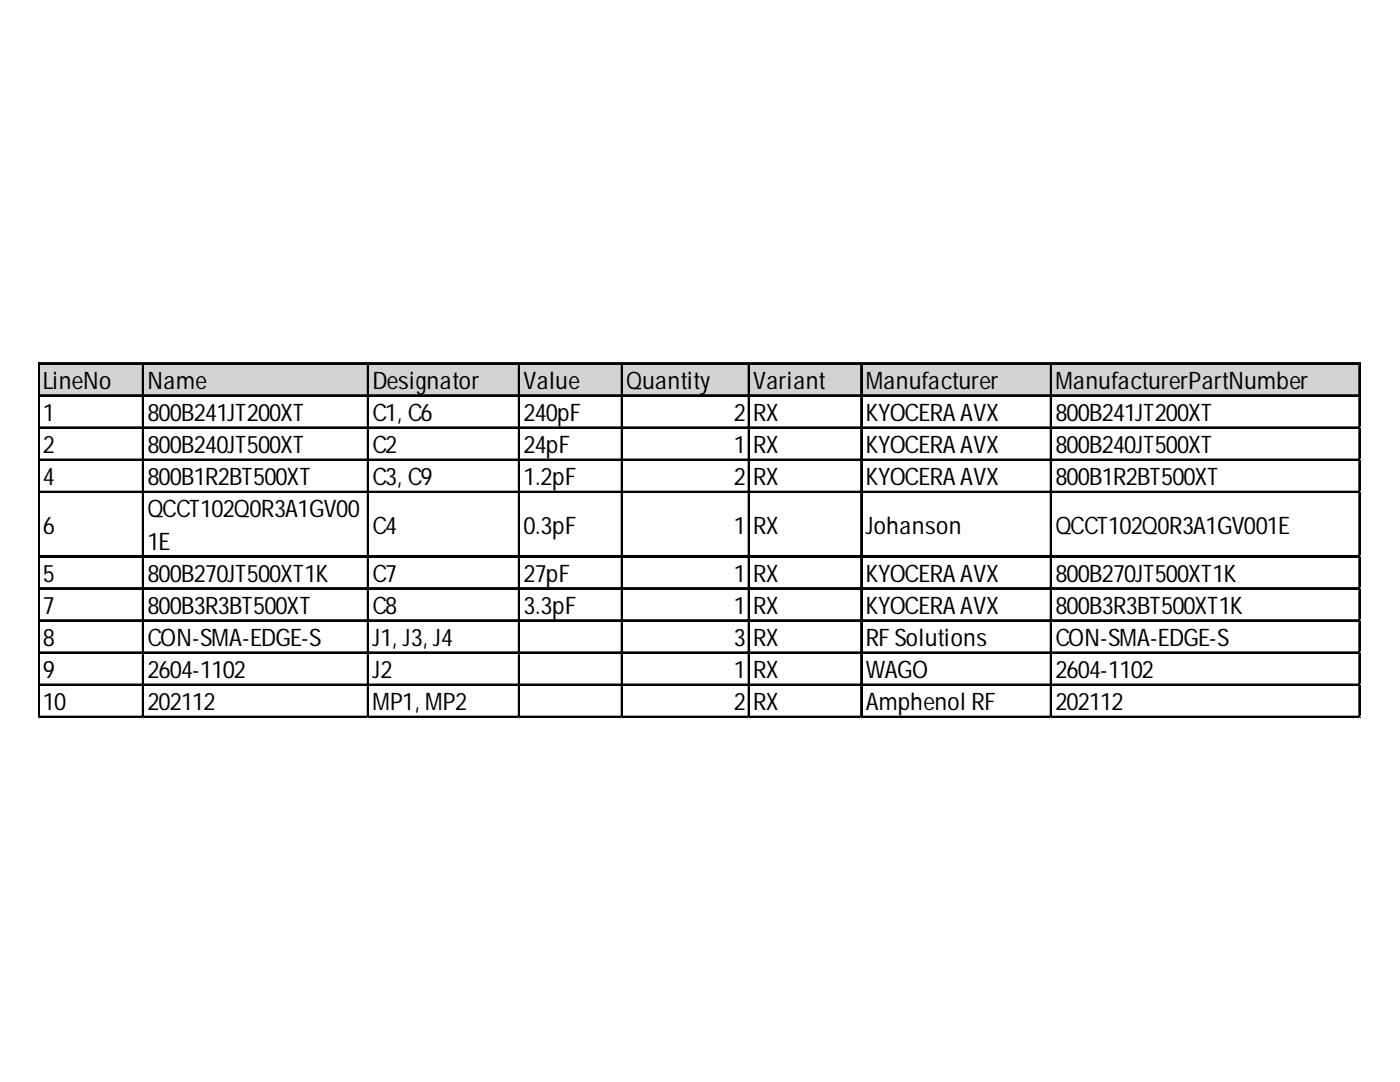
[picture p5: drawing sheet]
<svg xmlns="http://www.w3.org/2000/svg" width="279mm" height="216mm" viewBox="0 0 279 216" stroke-linecap="round" stroke-linejoin="round" font-family="sans-serif">
<defs><g id="words">
<g font-size="4.8">
<text x="8.6" y="77.6">LineNo</text>
<text x="29.4" y="77.6">Name</text>
<text x="74.3" y="77.6">Designator</text>
<text x="104.5" y="77.6">Value</text>
<text x="125" y="77.6">Quantity</text>
<text x="150.3" y="77.6">Variant</text>
<text x="172.8" y="77.6">Manufacturer</text>
<text x="210.6" y="77.6">ManufacturerPartNumber</text>
<text x="8.6" y="84">1</text>
<text x="29.4" y="84">800B241JT200XT</text>
<text x="74.3" y="84">C1, C6</text>
<text x="104.5" y="84">240pF</text>
<text x="146.5" y="84">2</text>
<text x="150.3" y="84">RX</text>
<text x="172.8" y="84">KYOCERAAVX</text>
<text x="210.6" y="84">800B241JT200XT</text>
<text x="8.6" y="90.4">2</text>
<text x="29.4" y="90.4">800B240JT500XT</text>
<text x="74.3" y="90.4">C2</text>
<text x="104.5" y="90.4">24pF</text>
<text x="146.5" y="90.4">1</text>
<text x="150.3" y="90.4">RX</text>
<text x="172.8" y="90.4">KYOCERAAVX</text>
<text x="210.6" y="90.4">800B240JT500XT</text>
<text x="8.6" y="96.8">4</text>
<text x="29.4" y="96.8">800B1R2BT500XT</text>
<text x="74.3" y="96.8">C3, C9</text>
<text x="104.5" y="96.8">1.2pF</text>
<text x="146.5" y="96.8">2</text>
<text x="150.3" y="96.8">RX</text>
<text x="172.8" y="96.8">KYOCERAAVX</text>
<text x="210.6" y="96.8">800B1R2BT500XT</text>
<text x="8.6" y="106.5">6</text>
<text x="29.4" y="103.2">QCCT102Q0R3A1GV00</text>
<text x="74.3" y="106.5">C4</text>
<text x="104.5" y="106.5">0.3pF</text>
<text x="146.5" y="106.5">1</text>
<text x="150.3" y="106.5">RX</text>
<text x="172.8" y="106.5">Johanson</text>
<text x="210.6" y="106.5">QCCT102Q0R3A1GV001E</text>
<text x="29.4" y="109.7">1E</text>
<text x="8.6" y="116.1">5</text>
<text x="29.4" y="116.1">800B270JT500XT1K</text>
<text x="74.3" y="116.1">C7</text>
<text x="104.5" y="116.1">27pF</text>
<text x="146.5" y="116.1">1</text>
<text x="150.3" y="116.1">RX</text>
<text x="172.8" y="116.1">KYOCERAAVX</text>
<text x="210.6" y="116.1">800B270JT500XT1K</text>
<text x="8.6" y="122.5">7</text>
<text x="29.4" y="122.5">800B3R3BT500XT</text>
<text x="74.3" y="122.5">C8</text>
<text x="104.5" y="122.5">3.3pF</text>
<text x="146.5" y="122.5">1</text>
<text x="150.3" y="122.5">RX</text>
<text x="172.8" y="122.5">KYOCERAAVX</text>
<text x="210.6" y="122.5">800B3R3BT500XT1K</text>
<text x="8.6" y="128.9">8</text>
<text x="29.4" y="128.9">CON-SMA-EDGE-S</text>
<text x="74.3" y="128.9">J1, J3, J4</text>
<text x="146.5" y="128.9">3</text>
<text x="150.3" y="128.9">RX</text>
<text x="172.8" y="128.9">RFSolutions</text>
<text x="210.6" y="128.9">CON-SMA-EDGE-S</text>
<text x="8.6" y="135.3">9</text>
<text x="29.4" y="135.3">2604-1102</text>
<text x="74.3" y="135.3">J2</text>
<text x="146.5" y="135.3">1</text>
<text x="150.3" y="135.3">RX</text>
<text x="172.8" y="135.3">WAGO</text>
<text x="210.6" y="135.3">2604-1102</text>
<text x="8.6" y="141.7">10</text>
<text x="29.4" y="141.7">202112</text>
<text x="74.3" y="141.7">MP1, MP2</text>
<text x="146.5" y="141.7">2</text>
<text x="150.3" y="141.7">RX</text>
<text x="172.8" y="141.7">Amphenol RF</text>
<text x="210.6" y="141.7">202112</text>
</g>
</g></defs>
<path d="M7.9 72.7h263.7v6.4h-263.7z" fill="#d3d3d3"/>
<g fill="none" stroke="#000" stroke-width=".32">
<path d="M7.6 72.4v70.9M7.8 72.4v70.9M7.9 72.4h263.7M7.9 72.6h263.7M7.9 78.8h263.7M7.9 79h263.7M28.5 72.7v70.6M28.6 72.7v70.6M73.4 72.7v70.6M73.5 72.7v70.6M103.5 72.7v70.6M103.7 72.7v70.6"/>
<path d="M124 72.7v70.6M124.2 72.7v70.6M149.4 72.7v70.6M149.5 72.7v70.6M171.8 72.7v70.6M172 72.7v70.6M209.7 72.7v70.6M209.8 72.7v70.6M271.2 72.7v70.6M271.4 72.7v70.6M7.9 85.2h263.7M7.9 85.4h263.7"/>
<path d="M7.9 91.7h263.7M7.9 91.8h263.7M7.9 98.1h263.7M7.9 98.2h263.7M7.9 110.9h263.7M7.9 111.1h263.7M7.9 117.3h263.7M7.9 117.5h263.7M7.9 123.7h263.7M7.9 123.9h263.7M7.9 130.1h263.7M7.9 130.3h263.7"/>
<path d="M7.9 136.5h263.7M7.9 136.7h263.7M7.9 143h263.7M7.9 143.1h263.7"/>
</g>
<path d="M7.6 143.3h.1" fill="none" stroke="#e0e0e0" stroke-width=".32"/>
<path d="M7.6 143.3h.3z" fill="#e0e0e0"/>
<path d="M28.5 143.3h.1" fill="none" stroke="#e0e0e0" stroke-width=".32"/>
<path d="M28.5 143.3h.3z" fill="#e0e0e0"/>
<path d="M73.4 143.3h.1" fill="none" stroke="#e0e0e0" stroke-width=".32"/>
<path d="M73.4 143.3h.3z" fill="#e0e0e0"/>
<path d="M103.5 143.3h.1" fill="none" stroke="#e0e0e0" stroke-width=".32"/>
<path d="M103.5 143.3h.3z" fill="#e0e0e0"/>
<path d="M124 143.3h.1" fill="none" stroke="#e0e0e0" stroke-width=".32"/>
<path d="M124 143.3h.4z" fill="#e0e0e0"/>
<path d="M149.4 143.3h.1" fill="none" stroke="#e0e0e0" stroke-width=".32"/>
<path d="M149.4 143.3h.3z" fill="#e0e0e0"/>
<path d="M171.8 143.3h.1" fill="none" stroke="#e0e0e0" stroke-width=".32"/>
<path d="M171.8 143.3h.3z" fill="#e0e0e0"/>
<path d="M209.7 143.3h.1" fill="none" stroke="#e0e0e0" stroke-width=".32"/>
<path d="M209.7 143.3h.3z" fill="#e0e0e0"/>
<path d="M271.2 143.3h.1" fill="none" stroke="#e0e0e0" stroke-width=".32"/>
<path d="M271.2 143.3h.4z" fill="#e0e0e0"/>
<path d="M271.6 85.2h.1" fill="none" stroke="#e0e0e0" stroke-width=".32"/>
<path d="M271.6 85.2v.4z" fill="#e0e0e0"/>
<path d="M271.6 91.7h.1" fill="none" stroke="#e0e0e0" stroke-width=".32"/>
<path d="M271.6 91.7v.3z" fill="#e0e0e0"/>
<path d="M271.6 98.1h.1" fill="none" stroke="#e0e0e0" stroke-width=".32"/>
<path d="M271.6 98.1v.3z" fill="#e0e0e0"/>
<path d="M271.6 110.9h.1" fill="none" stroke="#e0e0e0" stroke-width=".32"/>
<path d="M271.6 110.9v.3z" fill="#e0e0e0"/>
<path d="M271.6 117.3h.1" fill="none" stroke="#e0e0e0" stroke-width=".32"/>
<path d="M271.6 117.3v.3z" fill="#e0e0e0"/>
<path d="M271.6 123.7h.1" fill="none" stroke="#e0e0e0" stroke-width=".32"/>
<path d="M271.6 123.7v.3z" fill="#e0e0e0"/>
<path d="M271.6 130.1h.1" fill="none" stroke="#e0e0e0" stroke-width=".32"/>
<path d="M271.6 130.1v.4z" fill="#e0e0e0"/>
<path d="M271.6 136.5h.1" fill="none" stroke="#e0e0e0" stroke-width=".32"/>
<path d="M271.6 136.5v.4z" fill="#e0e0e0"/>
<path d="M271.6 143h.1" fill="none" stroke="#e0e0e0" stroke-width=".32"/>
<path d="M271.6 143v.3z" fill="#e0e0e0"/>
<use href="#words"/>
</svg>
